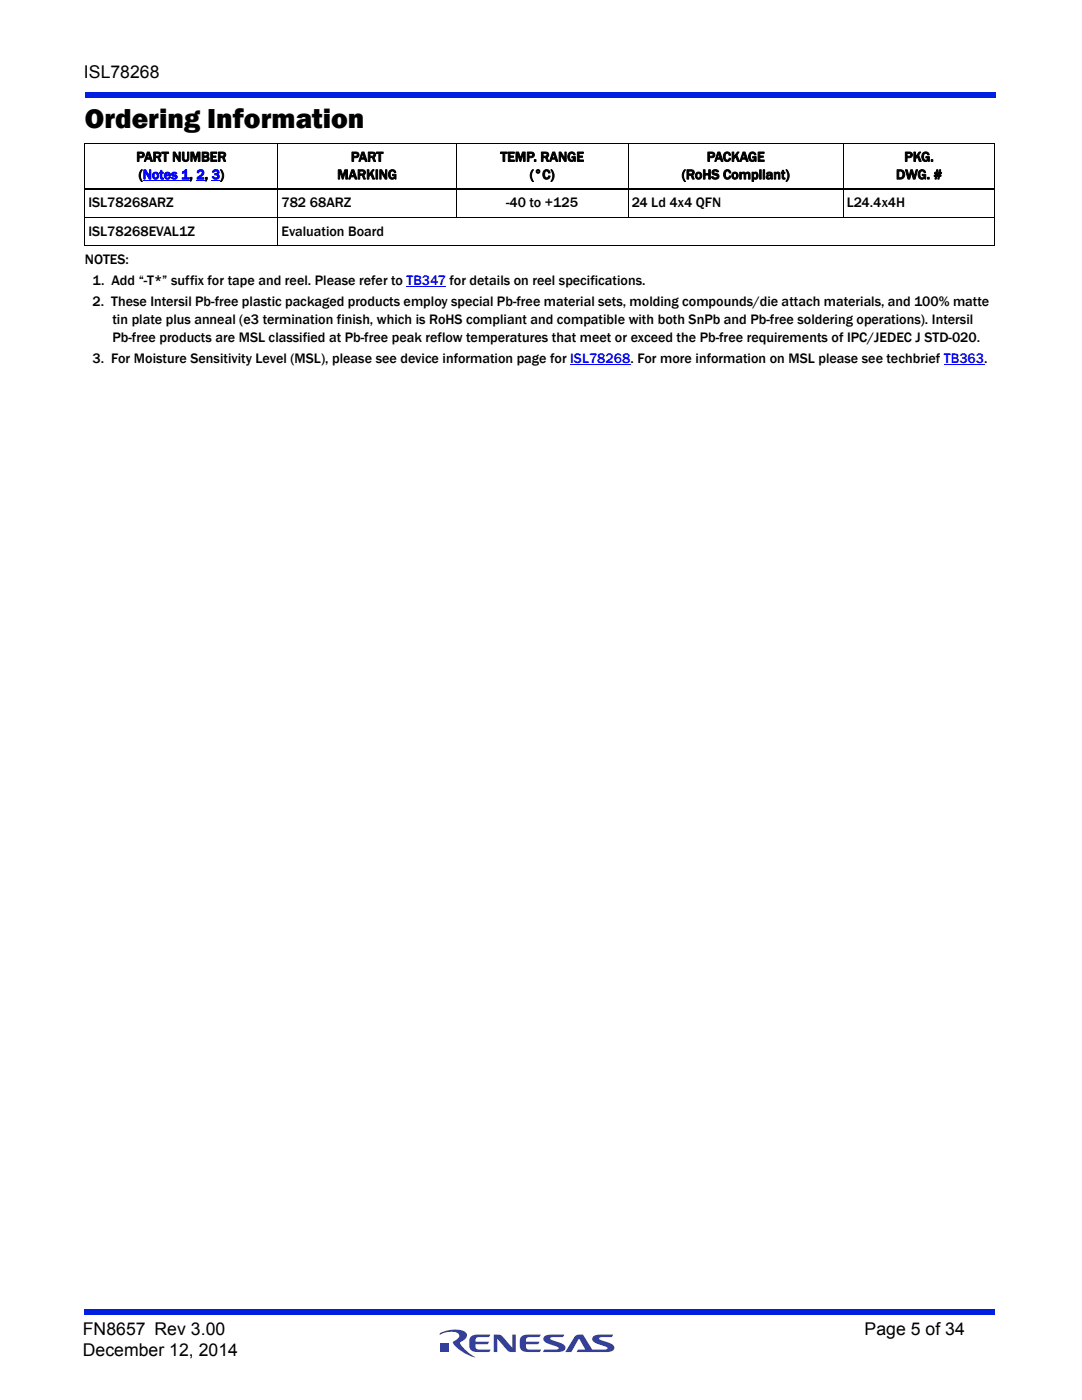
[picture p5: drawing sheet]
<svg xmlns="http://www.w3.org/2000/svg" width="216mm" height="279mm" viewBox="0 0 216 279" stroke-linecap="round" stroke-linejoin="round" font-family="sans-serif">
<defs><g id="words">
<text font-size="5.6" x="16.9" y="25.6">Ordering Information</text>
<g font-size="3.5">
<text x="16.7" y="15.6">ISL78268</text>
<text x="16.5" y="266.5">FN8657 Rev 3.00</text>
<text x="172.5" y="266.5">Page 5 of 34</text>
<text x="16.5" y="270.7">December 12, 2014</text>
</g>
<g font-size="2.8">
<text x="27.2" y="32.2">PART NUMBER</text>
<text x="27.7" y="35.8">(Notes 1, 2, 3)</text>
<text x="67.3" y="35.8">MARKING</text>
<text x="70" y="32.2">PART</text>
<text x="99.9" y="32.2">TEMP. RANGE</text>
<text x="105.7" y="35.8">(°C)</text>
<text x="136" y="35.8">(RoHS Compliant)</text>
<text x="141" y="32.2">PACKAGE</text>
<text x="178.8" y="35.8">DWG. #</text>
<text x="180.4" y="32.2">PKG.</text>
<text x="17.6" y="41.4">ISL78268ARZ</text>
<text x="56.2" y="41.4">782 68ARZ</text>
<text x="101" y="41.4">-40 to +125</text>
<text x="126" y="41.4">24 Ld 4x4 QFN</text>
<text x="168.9" y="41.4">L24.4x4H</text>
<text x="17.6" y="47">ISL78268EVAL1Z</text>
<text x="56.2" y="47">Evaluation Board</text>
<text x="16.9" y="52.7">NOTES:</text>
<text x="18.5" y="56.9">1. Add “-T*” suffix for tape and reel. Please refer to TB347 for details on reel specifications.</text>
<text x="18.5" y="61.2">2. These Intersil Pb-free plastic packaged products employ special Pb-free material sets, molding compounds/die attach materials, and 100% matte</text>
<text x="22.4" y="64.7">tin plate plus anneal (e3 termination finish, which is RoHS compliant and compatible with both SnPb and Pb-free soldering operations). Intersil</text>
<text x="22.4" y="68.2">Pb-free products are MSL classified at Pb-free peak reflow temperatures that meet or exceed the Pb-free requirements of IPC/JEDEC J STD-020.</text>
<text x="18.5" y="72.4">3. For Moisture Sensitivity Level (MSL), please see device information page for ISL78268. For more information on MSL please see techbrief TB363.</text>
</g>
</g></defs>
<g fill="#333f99">
<path d="M98.5 266.3h.7a1.2 1.2 0 0 1 1.1 .5l1.9 2.2v-2.7h.7v3.5h-.7a1.04 1.04 0 0 1-1-.4l-2-2.2v2.6h-.7z"/>
<path d="M93.9 266.8l.8-.4 3.2-.1-.3 .5-2.3 .1a.7 .7 0 0 0-.4 .9h2.7l-.4 .5h-2.3v.4l.2 .5 .2 .1h2.6l-.3 .5h-2.3a1.36 1.36 0 0 1-1.7-1.2l.1-1.5z"/>
<path d="M104 266.8l.8-.4 3.1-.1-.3 .5-2.3 .1a.7 .7 0 0 0-.3 .9h2.7l-.4 .5h-2.3v.4l.1 .5 .3 .1h2.6l-.3 .5h-2.3a1.36 1.36 0 0 1-1.7-1.2l.1-1.5z"/>
<path d="M108.6 266.7l.8-.3 3.2-.1-.3 .5-2.5 .2v.3l.6 .2a3.4 3.4 0 0 1 2.4 1.3 .85 .85 0 0 1-1 1h-3.5l.4-.5h2.1l.6-.1v-.3l-.6-.2a3.4 3.4 0 0 1-2.4-1.3l.1-.5z"/>
<path d="M114.8 266.6a1.8 1.8 0 0 1 1.5-.3l1.9 3h2.3l.7-.1v-.3l-.6-.2a3.4 3.4 0 0 1-2.4-1.3 .85 .85 0 0 1 1-1l3.2-.1-.3 .5-2.5 .2v.3l.6 .2a3.4 3.4 0 0 1 2.4 1.3 .85 .85 0 0 1-1 1h-6.5l.3-.4 1.4-.1-1.2-2.1-1.6 2.6h-1.2z"/>
<path d="M88 268h1.6v1.7h-1.6z"/>
<path d="M87.8 266.1a5.6 5.6 0 0 1 5.1-.2 1.19 1.19 0 0 1-.8 1.8l-.3 .3a6.8 6.8 0 0 0 3 2.9 7.1 7.1 0 0 1-4.4-3l.5-.4a.81 .81 0 0 0 .7-.8 .81 .81 0 0 0-.6-.8 5.3 5.3 0 0 0-3.3 .4z"/>
</g>
<g fill="#001fe0">
<path d="M16.9 261.3h181.7v1h-181.7z"/>
<path d="M16.9 18.4h181.7v1h-181.7z"/>
</g>
<path d="M28.5 36h9.3" fill="none" stroke="#00f" stroke-width=".2"/>
<g fill="#00f">
<path d="M39.2 35.9h1.7v.1h-1.7z"/>
<path d="M42.2 35.9h1.7v.1h-1.7z"/>
</g>
<path d="M81.1 57.1h7.9M113.8 72.7h12M188.3 72.7h8.1" fill="none" stroke="#00f" stroke-width=".2"/>
<path d="M16.9 28.6h181.6M16.9 28.6v20.4M55.5 28.5v20.6M91 28.5v14.9M125.3 28.5v14.9M168.3 28.5v14.9M198.5 28.6v20.4M16.9 43.4h181.6M16.9 49h181.6" fill="none" stroke="#000" stroke-width=".2"/>
<path d="M16.9 37.8h181.6" fill="none" stroke="#000" stroke-width=".36"/>
<use href="#words"/>
</svg>
